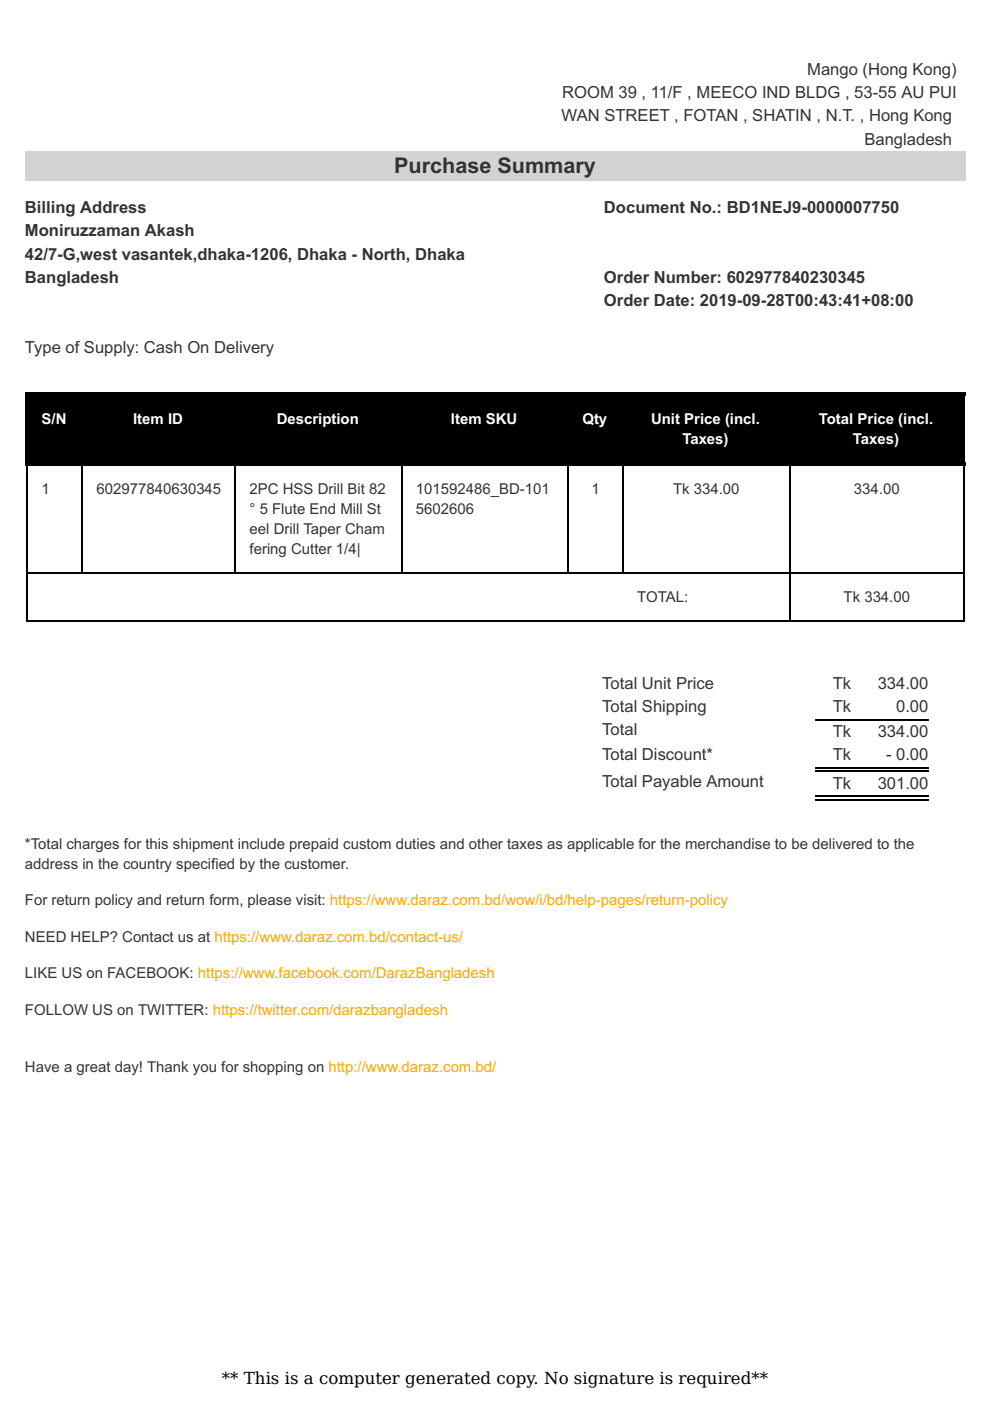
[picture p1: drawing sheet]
<svg xmlns="http://www.w3.org/2000/svg" width="210mm" height="297mm" viewBox="0 0 210 297" stroke-linecap="round" stroke-linejoin="round" font-family="sans-serif">
<defs><g id="words">
<text font-size="4.6" fill="#333" x="83.6" y="36.7">Purchase Summary</text>
<g font-size="3.5" fill="#333">
<text x="171.1" y="15.9">Mango (Hong Kong)</text>
<text x="119.2" y="20.8">ROOM 39 , 11/F , MEECO IND BLDG , 53-55 AU PUI</text>
<text x="119.1" y="25.8">WAN STREET , FOTAN , SHATIN , N.T. , Hong Kong</text>
<text x="183.3" y="30.7">Bangladesh</text>
<text x="5.3" y="45.2">Billing Address</text>
<text x="128.1" y="45.2">Document No.: BD1NEJ9-0000007750</text>
<text x="5.3" y="50.1">Moniruzzaman Akash</text>
<text x="5.3" y="55">42/7-G,west vasantek,dhaka-1206, Dhaka - North, Dhaka</text>
<text x="5.3" y="60">Bangladesh</text>
<text x="128.1" y="60">Order Number: 602977840230345</text>
<text x="128.1" y="64.9">Order Date: 2019-09-28T00:43:41+08:00</text>
<text x="5.3" y="74.8">Type of Supply: Cash On Delivery</text>
<text x="127.7" y="146">Total Unit Price</text>
<text x="176.5" y="146">Tk</text>
<text x="186.1" y="146">334.00</text>
<text x="127.7" y="151">Total Shipping</text>
<text x="127.7" y="155.9">Total</text>
<text x="176.5" y="151">Tk</text>
<text x="190" y="151">0.00</text>
<text x="127.7" y="161.2">Total Discount*</text>
<text x="176.5" y="156.3">Tk</text>
<text x="176.5" y="161.2">Tk</text>
<text x="186.1" y="156.3">334.00</text>
<text x="187.9" y="161.2">- 0.00</text>
<text x="127.7" y="166.9">Total Payable Amount</text>
<text x="176.5" y="167.2">Tk</text>
<text x="186.1" y="167.2">301.00</text>
</g>
<text font-size="3.5" x="47.1" y="293.5">** This is a computer generated copy. No signature is required**</text>
<g font-size="3.2" fill="#fff">
<text x="8.8" y="90">S/N</text>
<text x="28.2" y="90">Item ID</text>
<text x="58.7" y="90">Description</text>
<text x="95.6" y="90">Item SKU</text>
<text x="123.5" y="90">Qty</text>
<text x="138" y="90">Unit Price (incl.</text>
<text x="173.6" y="90">Total Price (incl.</text>
<text x="144.7" y="94.2">Taxes)</text>
<text x="180.8" y="94.2">Taxes)</text>
</g>
<g font-size="3.2" fill="#333">
<text x="8.8" y="104.8">1</text>
<text x="20.5" y="104.8">602977840630345</text>
<text x="52.9" y="104.8">2PC HSS Drill Bit 82</text>
<text x="88.2" y="104.8">101592486_BD-101</text>
<text x="125.4" y="104.8">1</text>
<text x="142.7" y="104.8">Tk 334.00</text>
<text x="181.1" y="104.8">334.00</text>
<text x="52.9" y="109">° 5 Flute End Mill St</text>
<text x="52.9" y="113.2">eel Drill Taper Cham</text>
<text x="88.2" y="109">5602606</text>
<text x="52.9" y="117.5">fering Cutter 1/4|</text>
<text x="135.1" y="127.7">TOTAL:</text>
<text x="178.9" y="127.7">Tk 334.00</text>
<text x="5.3" y="179.9">*Total charges for this shipment include prepaid custom duties and other taxes as applicable for the merchandise to be delivered to the</text>
<text x="5.3" y="184.1">address in the country specified by the customer.</text>
<text x="5.3" y="191.9">For return policy and return form, please visit: https://www.daraz.com.bd/wow/i/bd/help-pages/return-policy</text>
<text x="5.3" y="199.7">NEED HELP? Contact us at https://www.daraz.com.bd/contact-us/</text>
<text x="5.3" y="207.4">LIKE US on FACEBOOK: https://www.facebook.com/DarazBangladesh</text>
<text x="5.3" y="215.2">FOLLOW US on TWITTER: https://twitter.com/darazbangladesh</text>
<text x="5.3" y="227.2">Have a great day! Thank you for shopping on http://www.daraz.com.bd/</text>
</g>
</g></defs>
<path d="M5.3 32.1h199.3v6.4h-199.3z" fill="#d3d3d3"/>
<g fill="#000">
<path d="M5.3 83.3h12.3v.7h-12.3zM5.3 98.1h12.3v.7h-12.3zM5.3 83.3h.7v15.5h-.7zM5.6 83.6h11.7v14.8h-11.7zM5.6 98.1h12v.7h-12zM16.9 83.3h33.2v.7h-33.2zM16.9 98.1h33.2v.7h-33.2zM16.9 83.3h.7v15.5h-.7zM17.3 83.6h32.4v14.8h-32.4zM17.3 98.1h32.8v.7h-32.8zM49.4 83.3h36v.7h-36zM49.4 98.1h36v.7h-36z"/>
<path d="M49.4 83.3h.7v15.5h-.7zM49.7 83.6h35.3v14.8h-35.3zM49.7 98.1h35.7v.7h-35.7zM84.7 83.3h35.9v.7h-35.9zM84.7 98.1h35.9v.7h-35.9zM84.7 83.3h.7v15.5h-.7zM85 83.6h35.3v14.8h-35.3zM85 98.1h35.6v.7h-35.6zM119.9 83.3h12.4v.7h-12.4zM119.9 98.1h12.4v.7h-12.4zM119.9 83.3h.7v15.5h-.7zM120.3 83.6h11.6v14.8h-11.6z"/>
<path d="M120.3 98.1h12v.7h-12zM131.6 83.3h36v.7h-36zM131.6 98.1h36v.7h-36zM131.6 83.3h.7v15.5h-.7zM131.9 83.6h35.3v14.8h-35.3zM131.9 98.1h35.7v.7h-35.7zM166.9 83.3h37.7v.7h-37.7zM166.9 98.1h37.7v.7h-37.7zM166.9 83.3h.7v15.5h-.7zM167.2 83.6h37.1v14.8h-37.1zM167.2 98.1h37.4v.7h-37.4zM203.9 83.3h.7v15.5h-.7z"/>
</g>
<g fill="none" stroke="#000" stroke-width=".35">
<path d="M5.8 98.1v33.8M17.5 98.1v23.6M49.9 98.1v23.6M85.2 98.1v23.6M120.5 98.1v23.6M132.1 98.1v23.6M167.4 98.1v33.8M204.4 98.1v33.8M5.6 121.5h199M5.6 131.8h199M172.9 152.6h23.9M172.9 162.8h23.9"/>
<path d="M172.9 163.5h23.9M172.9 168.8h23.9M172.9 169.5h23.9"/>
</g>
<use href="#words"/>
</svg>
